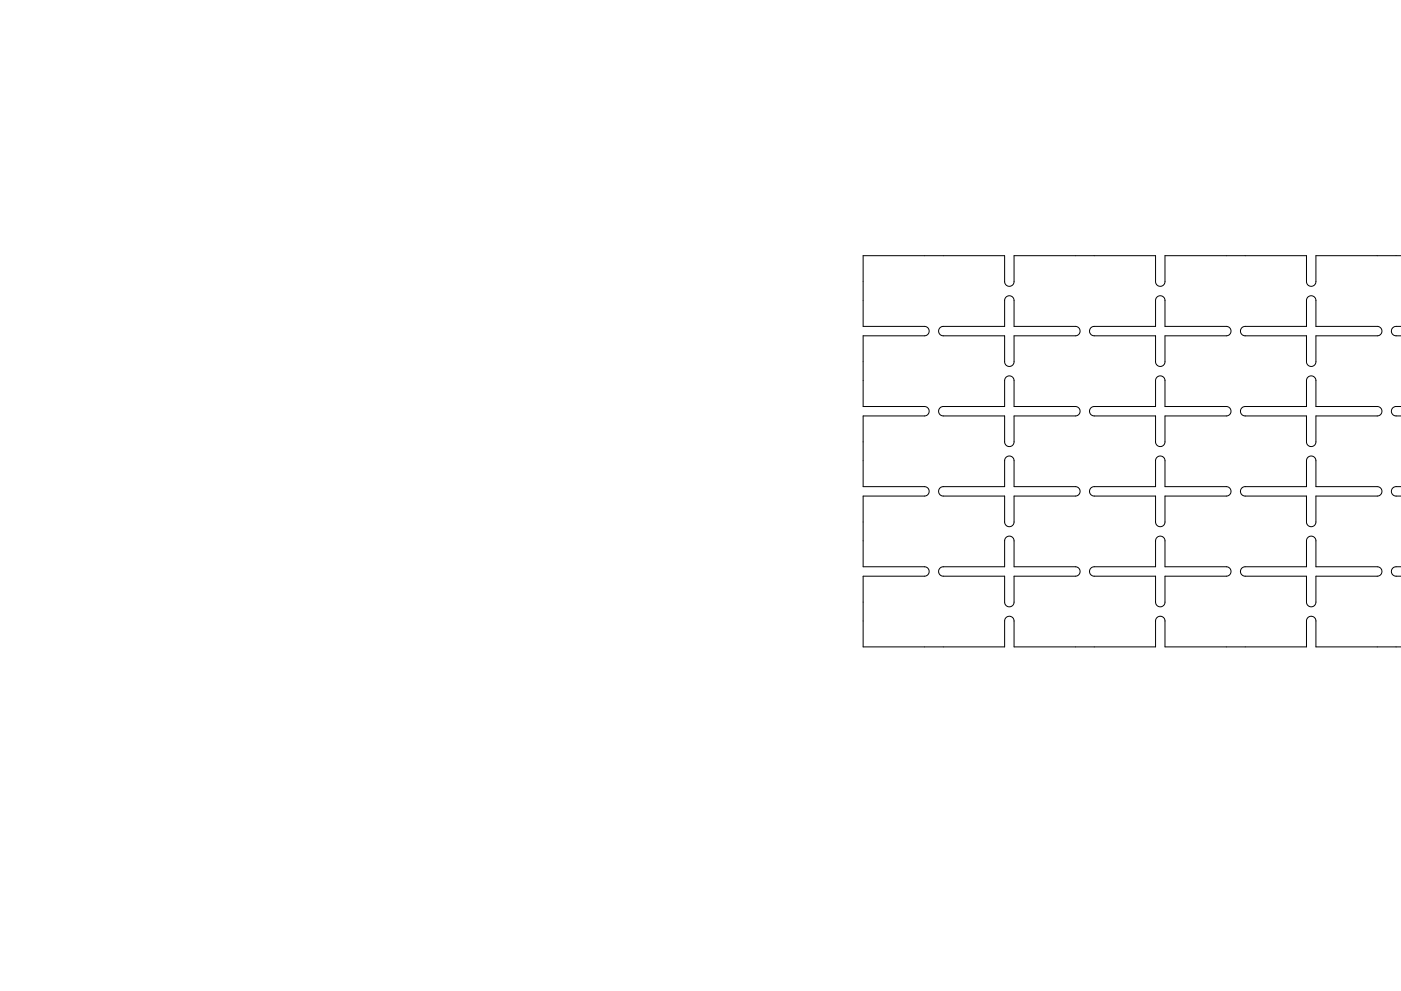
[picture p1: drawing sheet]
<svg xmlns="http://www.w3.org/2000/svg" width="297mm" height="210mm" viewBox="0 0 297 210" stroke-linecap="round" stroke-linejoin="round" font-family="sans-serif">
<g fill="none" stroke="#000" stroke-width=".21">
<path d="M297.1 54.2h-18.1v5.5a1 1 0 0 1-1 1 1 1 0 0 1-1-1v-5.5h-30v5.5a1 1 0 0 1-1 1 1 1 0 0 1-1-1v-5.5h-30v5.5a1 1 0 0 1-1 1 1 1 0 0 1-1-1v-5.5h-30v15h13a1 1 0 0 1 1 1 1 1 0 0 1-1 1h-13v15h13a1 1 0 0 1 1 1 1 1 0 0 1-1 1h-13v15h13a1 1 0 0 1 1 1 1 1 0 0 1-1 1h-13v15h13a1 1 0 0 1 1 1 1 1 0 0 1-1 1h-13v15h30v-5.5a1 1 0 0 1 1-1 1 1 0 0 1 1 1v5.5h30v-5.5a1 1 0 0 1 1-1 1 1 0 0 1 1 1v5.5h30v-5.5a1 1 0 0 1 1-1 1 1 0 0 1 1 1v5.5h18.1M199.3 69.5l.7-.3h13v-5.5a1 1 0 0 1 1-1 1 1 0 0 1 1 1v5.5h13a1 1 0 0 1 1 1 1 1 0 0 1-1 1h-13v5.5a1 1 0 0 1-1 1 1 1 0 0 1-1-1v-5.5h-13a1 1 0 0 1-.9-.6 1 1 0 0 1 .2-1.1zM231.3 69.5l.7-.3h13v-5.5a1 1 0 0 1 1-1 1 1 0 0 1 1 1v5.5h13a1 1 0 0 1 1 1 1 1 0 0 1-1 1h-13v5.5a1 1 0 0 1-1 1 1 1 0 0 1-1-1v-5.5h-13a1 1 0 0 1-.9-.6 1 1 0 0 1 .2-1.1zM263.3 69.5l.7-.3h13v-5.5a1 1 0 0 1 1-1 1 1 0 0 1 1 1v5.5h13a1 1 0 0 1 1 1 1 1 0 0 1-1 1h-13v5.5a1 1 0 0 1-1 1 1 1 0 0 1-1-1v-5.5h-13a1 1 0 0 1-.9-.6 1 1 0 0 1 .2-1.1zM297.1 69.2h-1.1a1 1 0 0 0-1 1 1 1 0 0 0 1 1h1.1M199.3 86.5l.7-.3h13v-5.5a1 1 0 0 1 1-1 1 1 0 0 1 1 1v5.5h13a1 1 0 0 1 1 1 1 1 0 0 1-1 1h-13v5.5a1 1 0 0 1-1 1 1 1 0 0 1-1-1v-5.5h-13a1 1 0 0 1-.9-.6 1 1 0 0 1 .2-1.1zM231.3 86.5l.7-.3h13v-5.5a1 1 0 0 1 1-1 1 1 0 0 1 1 1v5.5h13a1 1 0 0 1 1 1 1 1 0 0 1-1 1h-13v5.5a1 1 0 0 1-1 1 1 1 0 0 1-1-1v-5.5h-13a1 1 0 0 1-.9-.6 1 1 0 0 1 .2-1.1zM263.3 86.5l.7-.3h13v-5.5a1 1 0 0 1 1-1 1 1 0 0 1 1 1v5.5h13a1 1 0 0 1 1 1 1 1 0 0 1-1 1h-13v5.5a1 1 0 0 1-1 1 1 1 0 0 1-1-1v-5.5h-13a1 1 0 0 1-.9-.6 1 1 0 0 1 .2-1.1zM297.1 86.2h-1.1a1 1 0 0 0-1 1 1 1 0 0 0 1 1h1.1M199.3 103.5l.7-.3h13v-5.5a1 1 0 0 1 1-1 1 1 0 0 1 1 1v5.5h13a1 1 0 0 1 1 1 1 1 0 0 1-1 1h-13v5.5a1 1 0 0 1-1 1 1 1 0 0 1-1-1v-5.5h-13a1 1 0 0 1-.9-.6 1 1 0 0 1 .2-1.1zM231.3 103.5l.7-.3h13v-5.5a1 1 0 0 1 1-1 1 1 0 0 1 1 1v5.5h13a1 1 0 0 1 1 1 1 1 0 0 1-1 1h-13v5.5a1 1 0 0 1-1 1 1 1 0 0 1-1-1v-5.5h-13a1 1 0 0 1-.9-.6 1 1 0 0 1 .2-1.1zM263.3 103.5l.7-.3h13v-5.5a1 1 0 0 1 1-1 1 1 0 0 1 1 1v5.5h13a1 1 0 0 1 1 1 1 1 0 0 1-1 1h-13v5.5a1 1 0 0 1-1 1 1 1 0 0 1-1-1v-5.5h-13a1 1 0 0 1-.9-.6 1 1 0 0 1 .2-1.1z"/>
<path d="M297.1 103.2h-1.1a1 1 0 0 0-1 1 1 1 0 0 0 1 1h1.1M199.3 120.5l.7-.3h13v-5.5a1 1 0 0 1 1-1 1 1 0 0 1 1 1v5.5h13a1 1 0 0 1 1 1 1 1 0 0 1-1 1h-13v5.5a1 1 0 0 1-1 1 1 1 0 0 1-1-1v-5.5h-13a1 1 0 0 1-.9-.6 1 1 0 0 1 .2-1.1zM231.3 120.5l.7-.3h13v-5.5a1 1 0 0 1 1-1 1 1 0 0 1 1 1v5.5h13a1 1 0 0 1 1 1 1 1 0 0 1-1 1h-13v5.5a1 1 0 0 1-1 1 1 1 0 0 1-1-1v-5.5h-13a1 1 0 0 1-.9-.6 1 1 0 0 1 .2-1.1zM263.3 120.5l.7-.3h13v-5.5a1 1 0 0 1 1-1 1 1 0 0 1 1 1v5.5h13a1 1 0 0 1 1 1 1 1 0 0 1-1 1h-13v5.5a1 1 0 0 1-1 1 1 1 0 0 1-1-1v-5.5h-13a1 1 0 0 1-.9-.6 1 1 0 0 1 .2-1.1zM297.1 120.2h-1.1a1 1 0 0 0-1 1 1 1 0 0 0 1 1h1.1"/>
</g>
</svg>
